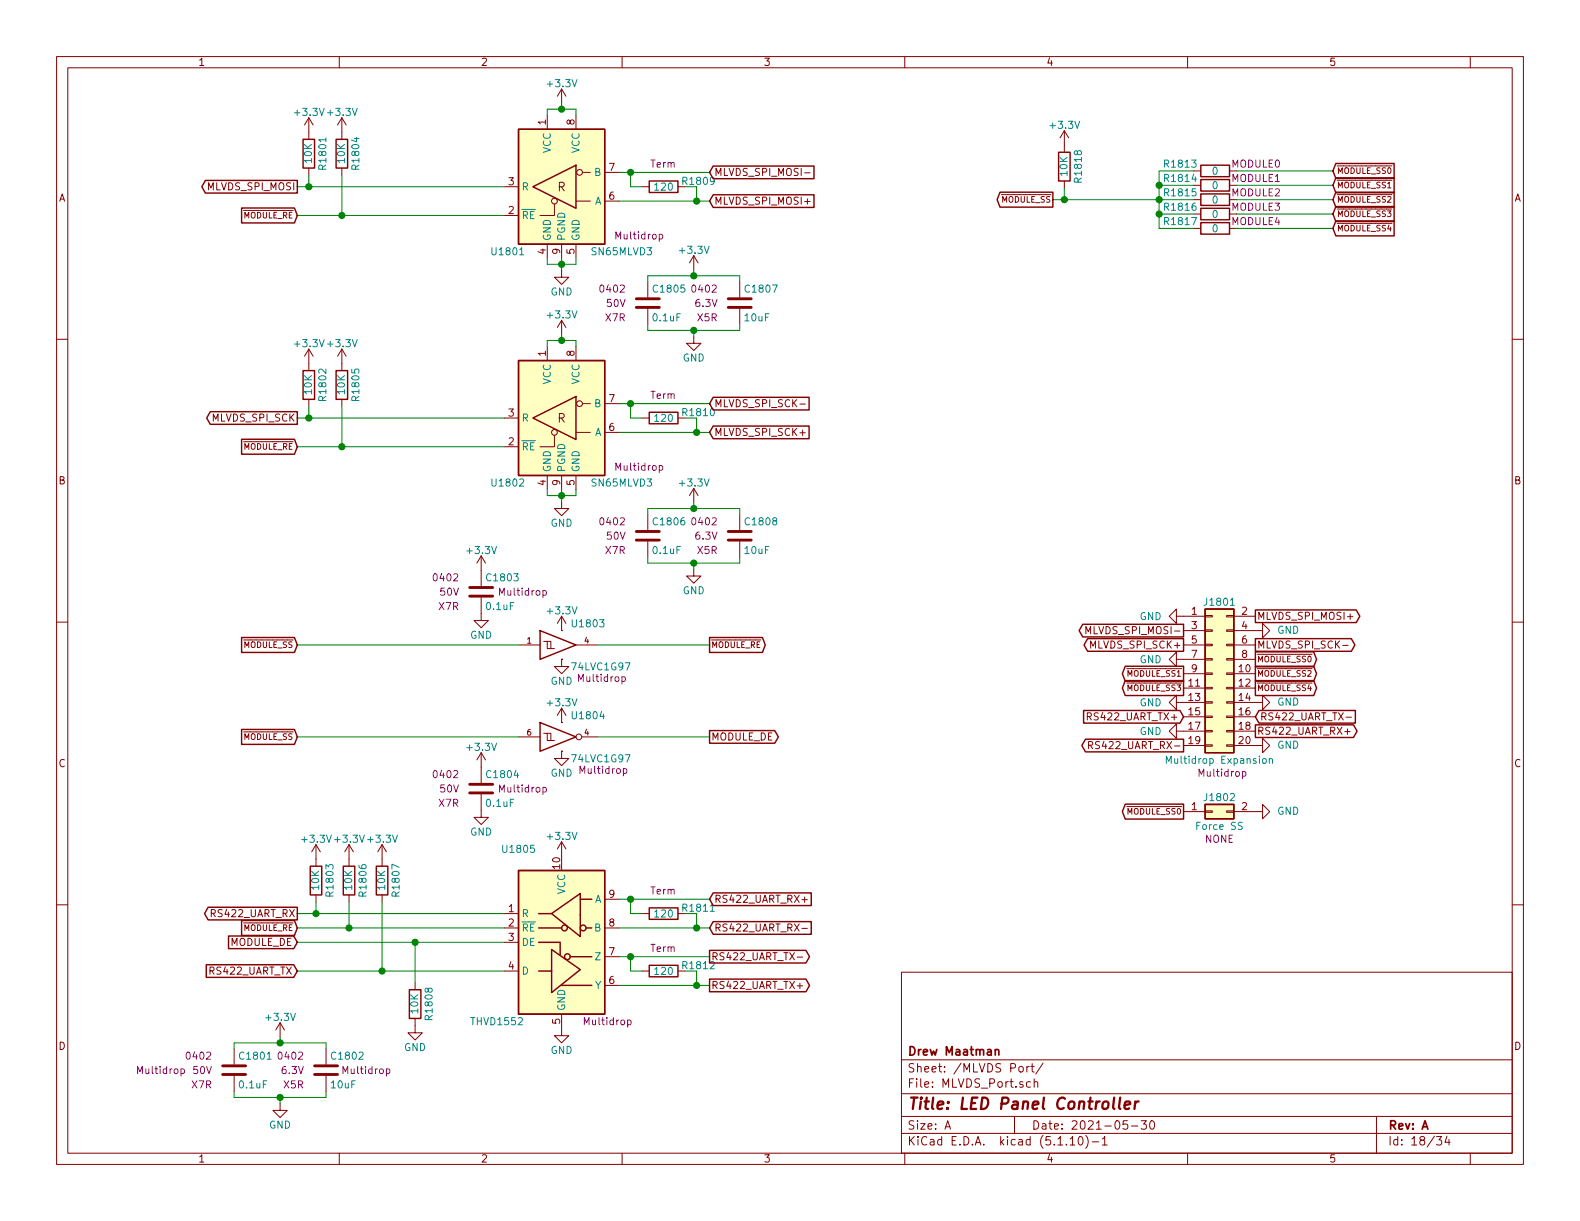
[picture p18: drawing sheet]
EESchema Schematic File Version 4
EELAYER 30 0
EELAYER END
$Descr A 11000 8500
encoding utf-8
Sheet 18 34
Title "LED Panel Controller"
Date "2021-05-30"
Rev "A"
Comp "Drew Maatman"
Comment1 ""
Comment2 ""
Comment3 ""
Comment4 ""
$EndDescr
$Comp
L Connector_Generic:Conn_02x10_Odd_Even J1801
U 1 1
P 8440 4690
F 0 "J1801" H 8490 5190 50  0000 C CNN
F 1 "Multidrop Expansion" H 8490 4090 50  0000 C CNN
F 2 "Connector_IDC:IDC-Header_2x10_P2.54mm_Vertical" H 8440 4690 50  0001 C CNN
F 3 "~" H 8440 4690 50  0001 C CNN
F 4 "Multidrop" H 8510 4000 50  0000 C CNN "Configuration"
F 5 "732-2096-ND" H 8440 4690 50  0001 C CNN "Digi-Key PN"
	1    8440 4690
	1    0    0    -1  
$EndComp
$Comp
L power:GND #PWR01829
U 1 1
P 8240 4290
F 0 "#PWR01829" H 8240 4040 50  0001 C CNN
F 1 "GND" V 8240 4140 50  0000 R CNN
F 2 "" H 8240 4290 50  0001 C CNN
F 3 "" H 8240 4290 50  0001 C CNN
	1    8240 4290
	0    1    1    0   
$EndComp
Text GLabel 8240 4390 0    50   Output ~ 0
MLVDS_SPI_MOSI-
Text GLabel 8740 4290 2    50   Output ~ 0
MLVDS_SPI_MOSI+
$Comp
L power:GND #PWR01833
U 1 1
P 8740 4390
F 0 "#PWR01833" H 8740 4140 50  0001 C CNN
F 1 "GND" V 8740 4240 50  0000 R CNN
F 2 "" H 8740 4390 50  0001 C CNN
F 3 "" H 8740 4390 50  0001 C CNN
	1    8740 4390
	0    -1   -1   0   
$EndComp
Text GLabel 8240 4490 0    50   Output ~ 0
MLVDS_SPI_SCK+
Text GLabel 8740 4490 2    50   Output ~ 0
MLVDS_SPI_SCK-
$Comp
L power:GND #PWR01830
U 1 1
P 8240 4590
F 0 "#PWR01830" H 8240 4340 50  0001 C CNN
F 1 "GND" V 8240 4440 50  0000 R CNN
F 2 "" H 8240 4590 50  0001 C CNN
F 3 "" H 8240 4590 50  0001 C CNN
	1    8240 4590
	0    1    1    0   
$EndComp
Text GLabel 8240 4990 0    50   Input ~ 0
RS422_UART_TX+
$Comp
L power:GND #PWR01834
U 1 1
P 8740 4890
F 0 "#PWR01834" H 8740 4640 50  0001 C CNN
F 1 "GND" V 8740 4740 50  0000 R CNN
F 2 "" H 8740 4890 50  0001 C CNN
F 3 "" H 8740 4890 50  0001 C CNN
	1    8740 4890
	0    -1   -1   0   
$EndComp
$Comp
L Custom_Library:THVD1552 U1805
U 1 1
P 3910 6560
F 0 "U1805" H 3610 7210 50  0000 C CNN
F 1 "THVD1552" H 3460 6010 50  0000 C CNN
F 2 "Package_SO:VSSOP-10_3x3mm_P0.5mm" H 3910 5660 50  0001 C CNN
F 3 "https://www.ti.com/lit/ds/symlink/thvd1550.pdf?ts=1601515909374&ref_url=https%253A%252F%252Fwww.google.com%252F" H 3410 6660 50  0001 C CNN
F 4 "296-51654-1-ND" H 3910 6560 50  0001 C CNN "Digi-Key PN"
F 5 "Multidrop" H 4230 6010 50  0000 C CNN "Configuration"
	1    3910 6560
	1    0    0    -1  
$EndComp
Text GLabel 4940 6460 2    50   Input ~ 0
RS422_UART_RX-
Text GLabel 4940 6260 2    50   Input ~ 0
RS422_UART_RX+
Text GLabel 4940 6660 2    50   Output ~ 0
RS422_UART_TX-
Text GLabel 4940 6860 2    50   Output ~ 0
RS422_UART_TX+
$Comp
L power:GND #PWR01824
U 1 1
P 3910 7160
F 0 "#PWR01824" H 3910 6910 50  0001 C CNN
F 1 "GND" H 3910 7010 50  0000 C CNN
F 2 "" H 3910 7160 50  0001 C CNN
F 3 "" H 3910 7160 50  0001 C CNN
	1    3910 7160
	1    0    0    -1  
$EndComp
$Comp
L power:+3.3V #PWR01823
U 1 1
P 3910 5960
F 0 "#PWR01823" H 3910 5810 50  0001 C CNN
F 1 "+3.3V" H 3910 6100 50  0000 C CNN
F 2 "" H 3910 5960 50  0001 C CNN
F 3 "" H 3910 5960 50  0001 C CNN
	1    3910 5960
	1    0    0    -1  
$EndComp
$Comp
L Custom_Library:C_Custom C1801
U 1 1
P 1630 7450
F 0 "C1801" H 1655 7550 50  0000 L CNN
F 1 "0.1uF" H 1655 7350 50  0000 L CNN
F 2 "Capacitors_SMD:C_0402" H 1668 7300 50  0001 C CNN
F 3 "" H 1655 7550 50  0001 C CNN
F 4 "0402" H 1480 7550 50  0000 R CNN "display_footprint"
F 5 "50V" H 1480 7450 50  0000 R CNN "Voltage"
F 6 "X7R" H 1480 7350 50  0000 R CNN "Dielectric"
F 7 "490-10698-1-ND" H -2280 570 50  0001 C CNN "Digi-Key PN"
F 8 "Multidrop" H 1120 7450 50  0000 C CNN "Configuration"
	1    1630 7450
	1    0    0    -1  
$EndComp
Wire Wire Line
	1630 7260 1630 7300
Wire Wire Line
	1630 7640 1630 7600
$Comp
L Custom_Library:C_Custom C?
U 1 1
P 2270 7450
AR Path="/5CB7718D/60BB7B47" Ref="C?"  Part="1" 
AR Path="/5E0DC082/60BB7B47" Ref="C?"  Part="1" 
AR Path="/5E0F9110/60BB7B47" Ref="C?"  Part="1" 
AR Path="/5A557C58/60BB7B47" Ref="C?"  Part="1" 
AR Path="/5CB25152/60BB7B47" Ref="C?"  Part="1" 
AR Path="/5E697934/60BB7B47" Ref="C?"  Part="1" 
AR Path="/5EAE2F02/60BB7B47" Ref="C?"  Part="1" 
AR Path="/5F5829B3/60BB7B47" Ref="C?"  Part="1" 
AR Path="/5F582E44/60BB7B47" Ref="C1802"  Part="1" 
F 0 "C1802" H 2295 7550 50  0000 L CNN
F 1 "10uF" H 2295 7350 50  0000 L CNN
F 2 "Capacitors_SMD:C_0402" H 2308 7300 50  0001 C CNN
F 3 "" H 2295 7550 50  0001 C CNN
F 4 "0402" H 2120 7550 50  0000 R CNN "display_footprint"
F 5 "6.3V" H 2120 7450 50  0000 R CNN "Voltage"
F 6 "X5R" H 2120 7350 50  0000 R CNN "Dielectric"
F 7 "1276-1451-1-ND" H 2270 7450 50  0001 C CNN "Digi-Key PN"
F 8 "Multidrop" H 2550 7450 50  0000 C CNN "Configuration"
	1    2270 7450
	1    0    0    -1  
$EndComp
$Comp
L power:+3.3V #PWR01801
U 1 1
P 1950 7220
F 0 "#PWR01801" H 1950 7070 50  0001 C CNN
F 1 "+3.3V" H 1950 7360 50  0000 C CNN
F 2 "" H 1950 7220 50  0001 C CNN
F 3 "" H 1950 7220 50  0001 C CNN
	1    1950 7220
	1    0    0    -1  
$EndComp
Wire Wire Line
	1950 7640 1950 7680
Wire Wire Line
	2270 7640 2270 7600
Wire Wire Line
	1950 7640 2270 7640
Wire Wire Line
	1630 7640 1950 7640
Connection ~ 1950 7640
Wire Wire Line
	1950 7220 1950 7260
Wire Wire Line
	2270 7260 2270 7300
Wire Wire Line
	1950 7260 2270 7260
Wire Wire Line
	1630 7260 1950 7260
Connection ~ 1950 7260
$Comp
L power:GND #PWR01802
U 1 1
P 1950 7680
F 0 "#PWR01802" H 1950 7430 50  0001 C CNN
F 1 "GND" H 1950 7530 50  0000 C CNN
F 2 "" H 1950 7680 50  0000 C CNN
F 3 "" H 1950 7680 50  0000 C CNN
	1    1950 7680
	1    0    0    -1  
$EndComp
Text GLabel 2070 6360 0    50   Output ~ 0
RS422_UART_RX
Text GLabel 2070 6760 0    50   Input ~ 0
RS422_UART_TX
Text GLabel 8740 4590 2    40   Output ~ 0
~MODULE_SS0
Text GLabel 8740 4690 2    40   Output ~ 0
~MODULE_SS2
Text GLabel 8740 4790 2    40   Output ~ 0
~MODULE_SS4
Text GLabel 8240 4690 0    40   Output ~ 0
~MODULE_SS1
Text GLabel 8240 4790 0    40   Output ~ 0
~MODULE_SS3
$Comp
L power:GND #PWR01831
U 1 1
P 8240 4890
F 0 "#PWR01831" H 8240 4640 50  0001 C CNN
F 1 "GND" V 8240 4740 50  0000 R CNN
F 2 "" H 8240 4890 50  0001 C CNN
F 3 "" H 8240 4890 50  0001 C CNN
	1    8240 4890
	0    1    1    0   
$EndComp
Text GLabel 7330 1390 0    40   Output ~ 0
~MODULE_SS
$Comp
L Custom_Library:R_Custom R?
U 1 1
P 8460 1190
AR Path="/5EAE2EF2/60B46345" Ref="R?"  Part="1" 
AR Path="/5EAE30C7/60B46345" Ref="R?"  Part="1" 
AR Path="/5EAE2D8A/60B46345" Ref="R?"  Part="1" 
AR Path="/5EAE2D66/60B46345" Ref="R?"  Part="1" 
AR Path="/5F581B41/60B46345" Ref="R?"  Part="1" 
AR Path="/5F582E44/60B46345" Ref="R1813"  Part="1" 
F 0 "R1813" V 8410 1310 50  0000 L CNN
F 1 "0" V 8460 1190 50  0000 C CNN
F 2 "Resistors_SMD:R_0402" H 8460 1190 50  0001 C CNN
F 3 "" H 8460 1190 50  0001 C CNN
F 4 "0402" V 8560 1190 50  0001 C CNN "display_footprint"
F 5 "1%" V 8660 1190 50  0001 C CNN "Tolerance"
F 6 "1/16W" V 8760 1190 50  0001 C CNN "Wattage"
F 7 "MODULE0" V 8410 1080 50  0000 R CNN "Configuration"
F 8 "RMCF0402ZT0R00CT-N" H 8460 1190 50  0001 C CNN "Digi-Key PN"
	1    8460 1190
	0    -1   1    0   
$EndComp
Text GLabel 9280 1190 2    40   Input ~ 0
~MODULE_SS0
Text GLabel 9280 1290 2    40   Input ~ 0
~MODULE_SS1
Text GLabel 9280 1390 2    40   Input ~ 0
~MODULE_SS2
Text GLabel 9280 1490 2    40   Input ~ 0
~MODULE_SS3
Text GLabel 9280 1590 2    40   Input ~ 0
~MODULE_SS4
Wire Wire Line
	8610 1190 9280 1190
Wire Wire Line
	8610 1290 9280 1290
Wire Wire Line
	8610 1390 9280 1390
Wire Wire Line
	8610 1490 9280 1490
Wire Wire Line
	8610 1590 9280 1590
Wire Wire Line
	8310 1190 8070 1190
Wire Wire Line
	8070 1190 8070 1290
Wire Wire Line
	8070 1590 8310 1590
Wire Wire Line
	8310 1290 8070 1290
Connection ~ 8070 1290
Wire Wire Line
	8070 1290 8070 1390
Wire Wire Line
	8070 1390 8310 1390
Connection ~ 8070 1390
Wire Wire Line
	8070 1390 8070 1490
Wire Wire Line
	8310 1490 8070 1490
Connection ~ 8070 1490
Wire Wire Line
	8070 1490 8070 1590
Wire Wire Line
	8070 1390 7410 1390
$Comp
L Custom_Library:R_Custom R?
U 1 1
P 2200 6130
AR Path="/5BAAE2B6/60B6F9DC" Ref="R?"  Part="1" 
AR Path="/5BB6CF6D/60B6F9DC" Ref="R?"  Part="1" 
AR Path="/5BBE424C/60B6F9DC" Ref="R?"  Part="1" 
AR Path="/5CB8A16A/60B6F9DC" Ref="R?"  Part="1" 
AR Path="/5F583BF6/60B6F9DC" Ref="R?"  Part="1" 
AR Path="/5F582E44/60B6F9DC" Ref="R1803"  Part="1" 
F 0 "R1803" V 2100 6130 50  0000 C CNN
F 1 "10K" V 2200 6130 50  0000 C CNN
F 2 "Resistors_SMD:R_0402" H 2200 6130 50  0001 C CNN
F 3 "" H 2200 6130 50  0001 C CNN
F 4 "0402" H 2270 6220 50  0001 L CNN "display_footprint"
F 5 "1%" H 2270 6130 50  0001 L CNN "Tolerance"
F 6 "1/16W" H 2270 6050 50  0001 L CNN "Wattage"
F 7 "RMCF0402FT10K0CT-ND" H 2500 6530 60  0001 C CNN "Digi-Key PN"
	1    2200 6130
	-1   0    0    -1  
$EndComp
$Comp
L Custom_Library:R_Custom R?
U 1 1
P 2430 6130
AR Path="/5BAAE2B6/60B6F9E6" Ref="R?"  Part="1" 
AR Path="/5BB6CF6D/60B6F9E6" Ref="R?"  Part="1" 
AR Path="/5BBE424C/60B6F9E6" Ref="R?"  Part="1" 
AR Path="/5CB8A16A/60B6F9E6" Ref="R?"  Part="1" 
AR Path="/5F583BF6/60B6F9E6" Ref="R?"  Part="1" 
AR Path="/5F582E44/60B6F9E6" Ref="R1806"  Part="1" 
F 0 "R1806" V 2330 6130 50  0000 C CNN
F 1 "10K" V 2430 6130 50  0000 C CNN
F 2 "Resistors_SMD:R_0402" H 2430 6130 50  0001 C CNN
F 3 "" H 2430 6130 50  0001 C CNN
F 4 "0402" H 2500 6220 50  0001 L CNN "display_footprint"
F 5 "1%" H 2500 6130 50  0001 L CNN "Tolerance"
F 6 "1/16W" H 2500 6050 50  0001 L CNN "Wattage"
F 7 "RMCF0402FT10K0CT-ND" H 2730 6530 60  0001 C CNN "Digi-Key PN"
	1    2430 6130
	-1   0    0    -1  
$EndComp
$Comp
L Custom_Library:R_Custom R?
U 1 1
P 8460 1290
AR Path="/5EAE2EF2/60B793D5" Ref="R?"  Part="1" 
AR Path="/5EAE30C7/60B793D5" Ref="R?"  Part="1" 
AR Path="/5EAE2D8A/60B793D5" Ref="R?"  Part="1" 
AR Path="/5EAE2D66/60B793D5" Ref="R?"  Part="1" 
AR Path="/5F581B41/60B793D5" Ref="R?"  Part="1" 
AR Path="/5F582E44/60B793D5" Ref="R1814"  Part="1" 
F 0 "R1814" V 8410 1410 50  0000 L CNN
F 1 "0" V 8460 1290 50  0000 C CNN
F 2 "Resistors_SMD:R_0402" H 8460 1290 50  0001 C CNN
F 3 "" H 8460 1290 50  0001 C CNN
F 4 "0402" V 8560 1290 50  0001 C CNN "display_footprint"
F 5 "1%" V 8660 1290 50  0001 C CNN "Tolerance"
F 6 "1/16W" V 8760 1290 50  0001 C CNN "Wattage"
F 7 "MODULE1" V 8410 1180 50  0000 R CNN "Configuration"
F 8 "RMCF0402ZT0R00CT-N" H 8460 1290 50  0001 C CNN "Digi-Key PN"
	1    8460 1290
	0    -1   1    0   
$EndComp
$Comp
L Custom_Library:R_Custom R?
U 1 1
P 8460 1390
AR Path="/5EAE2EF2/60B795C0" Ref="R?"  Part="1" 
AR Path="/5EAE30C7/60B795C0" Ref="R?"  Part="1" 
AR Path="/5EAE2D8A/60B795C0" Ref="R?"  Part="1" 
AR Path="/5EAE2D66/60B795C0" Ref="R?"  Part="1" 
AR Path="/5F581B41/60B795C0" Ref="R?"  Part="1" 
AR Path="/5F582E44/60B795C0" Ref="R1815"  Part="1" 
F 0 "R1815" V 8410 1510 50  0000 L CNN
F 1 "0" V 8460 1390 50  0000 C CNN
F 2 "Resistors_SMD:R_0402" H 8460 1390 50  0001 C CNN
F 3 "" H 8460 1390 50  0001 C CNN
F 4 "0402" V 8560 1390 50  0001 C CNN "display_footprint"
F 5 "1%" V 8660 1390 50  0001 C CNN "Tolerance"
F 6 "1/16W" V 8760 1390 50  0001 C CNN "Wattage"
F 7 "MODULE2" V 8410 1280 50  0000 R CNN "Configuration"
F 8 "RMCF0402ZT0R00CT-N" H 8460 1390 50  0001 C CNN "Digi-Key PN"
	1    8460 1390
	0    -1   1    0   
$EndComp
$Comp
L Custom_Library:R_Custom R?
U 1 1
P 8460 1490
AR Path="/5EAE2EF2/60B79791" Ref="R?"  Part="1" 
AR Path="/5EAE30C7/60B79791" Ref="R?"  Part="1" 
AR Path="/5EAE2D8A/60B79791" Ref="R?"  Part="1" 
AR Path="/5EAE2D66/60B79791" Ref="R?"  Part="1" 
AR Path="/5F581B41/60B79791" Ref="R?"  Part="1" 
AR Path="/5F582E44/60B79791" Ref="R1816"  Part="1" 
F 0 "R1816" V 8410 1610 50  0000 L CNN
F 1 "0" V 8460 1490 50  0000 C CNN
F 2 "Resistors_SMD:R_0402" H 8460 1490 50  0001 C CNN
F 3 "" H 8460 1490 50  0001 C CNN
F 4 "0402" V 8560 1490 50  0001 C CNN "display_footprint"
F 5 "1%" V 8660 1490 50  0001 C CNN "Tolerance"
F 6 "1/16W" V 8760 1490 50  0001 C CNN "Wattage"
F 7 "MODULE3" V 8410 1380 50  0000 R CNN "Configuration"
F 8 "RMCF0402ZT0R00CT-N" H 8460 1490 50  0001 C CNN "Digi-Key PN"
	1    8460 1490
	0    -1   1    0   
$EndComp
$Comp
L Custom_Library:R_Custom R?
U 1 1
P 8460 1590
AR Path="/5EAE2EF2/60B79972" Ref="R?"  Part="1" 
AR Path="/5EAE30C7/60B79972" Ref="R?"  Part="1" 
AR Path="/5EAE2D8A/60B79972" Ref="R?"  Part="1" 
AR Path="/5EAE2D66/60B79972" Ref="R?"  Part="1" 
AR Path="/5F581B41/60B79972" Ref="R?"  Part="1" 
AR Path="/5F582E44/60B79972" Ref="R1817"  Part="1" 
F 0 "R1817" V 8410 1710 50  0000 L CNN
F 1 "0" V 8460 1590 50  0000 C CNN
F 2 "Resistors_SMD:R_0402" H 8460 1590 50  0001 C CNN
F 3 "" H 8460 1590 50  0001 C CNN
F 4 "0402" V 8560 1590 50  0001 C CNN "display_footprint"
F 5 "1%" V 8660 1590 50  0001 C CNN "Tolerance"
F 6 "1/16W" V 8760 1590 50  0001 C CNN "Wattage"
F 7 "MODULE4" V 8410 1480 50  0000 R CNN "Configuration"
F 8 "RMCF0402ZT0R00CT-N" H 8460 1590 50  0001 C CNN "Digi-Key PN"
	1    8460 1590
	0    -1   1    0   
$EndComp
Wire Wire Line
	3510 6360 2200 6360
Wire Wire Line
	2070 6460 2430 6460
Wire Wire Line
	3510 6760 2660 6760
Wire Wire Line
	2200 6280 2200 6360
Connection ~ 2200 6360
Wire Wire Line
	2200 6360 2070 6360
Wire Wire Line
	2430 6280 2430 6460
Connection ~ 2430 6460
Wire Wire Line
	2430 6460 3510 6460
Wire Wire Line
	2660 6280 2660 6760
Connection ~ 2660 6760
Wire Wire Line
	2660 6760 2070 6760
$Comp
L power:+3.3V #PWR01805
U 1 1
P 2200 5980
F 0 "#PWR01805" H 2200 5830 50  0001 C CNN
F 1 "+3.3V" H 2200 6120 50  0000 C CNN
F 2 "" H 2200 5980 50  0001 C CNN
F 3 "" H 2200 5980 50  0001 C CNN
	1    2200 5980
	1    0    0    -1  
$EndComp
$Comp
L power:+3.3V #PWR01808
U 1 1
P 2430 5980
F 0 "#PWR01808" H 2430 5830 50  0001 C CNN
F 1 "+3.3V" H 2430 6120 50  0000 C CNN
F 2 "" H 2430 5980 50  0001 C CNN
F 3 "" H 2430 5980 50  0001 C CNN
	1    2430 5980
	1    0    0    -1  
$EndComp
$Comp
L power:+3.3V #PWR01809
U 1 1
P 2660 5980
F 0 "#PWR01809" H 2660 5830 50  0001 C CNN
F 1 "+3.3V" H 2660 6120 50  0000 C CNN
F 2 "" H 2660 5980 50  0001 C CNN
F 3 "" H 2660 5980 50  0001 C CNN
	1    2660 5980
	1    0    0    -1  
$EndComp
$Comp
L Custom_Library:R_Custom R?
U 1 1
P 2660 6130
AR Path="/5BAAE2B6/60B6FCFB" Ref="R?"  Part="1" 
AR Path="/5BB6CF6D/60B6FCFB" Ref="R?"  Part="1" 
AR Path="/5BBE424C/60B6FCFB" Ref="R?"  Part="1" 
AR Path="/5CB8A16A/60B6FCFB" Ref="R?"  Part="1" 
AR Path="/5F583BF6/60B6FCFB" Ref="R?"  Part="1" 
AR Path="/5F582E44/60B6FCFB" Ref="R1807"  Part="1" 
F 0 "R1807" V 2560 6130 50  0000 C CNN
F 1 "10K" V 2660 6130 50  0000 C CNN
F 2 "Resistors_SMD:R_0402" H 2660 6130 50  0001 C CNN
F 3 "" H 2660 6130 50  0001 C CNN
F 4 "0402" H 2730 6220 50  0001 L CNN "display_footprint"
F 5 "1%" H 2730 6130 50  0001 L CNN "Tolerance"
F 6 "1/16W" H 2730 6050 50  0001 L CNN "Wattage"
F 7 "RMCF0402FT10K0CT-ND" H 2960 6530 60  0001 C CNN "Digi-Key PN"
	1    2660 6130
	-1   0    0    -1  
$EndComp
$Comp
L Custom_Library:74LVC1G97_Power_NOT U1804
U 1 1
P 3910 5130
F 0 "U1804" H 3970 5280 50  0000 L CNN
F 1 "74LVC1G97" H 3970 4980 50  0000 L CNN
F 2 "Package_TO_SOT_SMD:SOT-363_SC-70-6" H 3960 5130 50  0001 C CNN
F 3 "http://www.ti.com/lit/ds/symlink/sn74lvc1g97.pdf" H 3960 5130 50  0001 C CNN
F 4 "Multidrop" H 4200 4900 50  0000 C CNN "Configuration"
F 5 "1727-1772-1-ND" H 3910 5130 50  0001 C CNN "Digi-Key PN"
	1    3910 5130
	1    0    0    -1  
$EndComp
$Comp
L power:GND #PWR01822
U 1 1
P 3910 5230
F 0 "#PWR01822" H 3910 4980 50  0001 C CNN
F 1 "GND" H 3910 5080 50  0000 C CNN
F 2 "" H 3910 5230 50  0001 C CNN
F 3 "" H 3910 5230 50  0001 C CNN
	1    3910 5230
	1    0    0    -1  
$EndComp
$Comp
L power:+3.3V #PWR01821
U 1 1
P 3910 5030
F 0 "#PWR01821" H 3910 4880 50  0001 C CNN
F 1 "+3.3V" H 3910 5170 50  0000 C CNN
F 2 "" H 3910 5030 50  0001 C CNN
F 3 "" H 3910 5030 50  0001 C CNN
	1    3910 5030
	1    0    0    -1  
$EndComp
Wire Wire Line
	3610 5130 2070 5130
Wire Wire Line
	2070 6560 2890 6560
$Comp
L Custom_Library:R_Custom R?
U 1 1
P 2890 6990
AR Path="/5BAAE2B6/60BA0CCC" Ref="R?"  Part="1" 
AR Path="/5BB6CF6D/60BA0CCC" Ref="R?"  Part="1" 
AR Path="/5BBE424C/60BA0CCC" Ref="R?"  Part="1" 
AR Path="/5CB8A16A/60BA0CCC" Ref="R?"  Part="1" 
AR Path="/5F583BF6/60BA0CCC" Ref="R?"  Part="1" 
AR Path="/5F582E44/60BA0CCC" Ref="R1808"  Part="1" 
F 0 "R1808" V 2790 6990 50  0000 C CNN
F 1 "10K" V 2890 6990 50  0000 C CNN
F 2 "Resistors_SMD:R_0402" H 2890 6990 50  0001 C CNN
F 3 "" H 2890 6990 50  0001 C CNN
F 4 "0402" H 2960 7080 50  0001 L CNN "display_footprint"
F 5 "1%" H 2960 6990 50  0001 L CNN "Tolerance"
F 6 "1/16W" H 2960 6910 50  0001 L CNN "Wattage"
F 7 "RMCF0402FT10K0CT-ND" H 3190 7390 60  0001 C CNN "Digi-Key PN"
	1    2890 6990
	-1   0    0    -1  
$EndComp
$Comp
L power:GND #PWR01810
U 1 1
P 2890 7140
F 0 "#PWR01810" H 2890 6890 50  0001 C CNN
F 1 "GND" H 2890 6990 50  0000 C CNN
F 2 "" H 2890 7140 50  0001 C CNN
F 3 "" H 2890 7140 50  0001 C CNN
	1    2890 7140
	1    0    0    -1  
$EndComp
Wire Wire Line
	2890 6840 2890 6560
Connection ~ 2890 6560
Wire Wire Line
	2890 6560 3510 6560
$Comp
L Custom_Library:SN65MLVD3 U1801
U 1 1
P 3910 1300
F 0 "U1801" H 3660 850 50  0000 R CNN
F 1 "SN65MLVD3" H 4110 850 50  0000 L CNN
F 2 "Housings_DFN_QFN:DFN-8-1EP_3x3mm_Pitch0.65mm" H 3910 1300 50  0001 C CNN
F 3 "https://www.ti.com/lit/ds/symlink/sn65mlvd3.pdf?ts=1622304601682&ref_url=https%253A%252F%252Fwww.ti.com%252Fproduct%252FSN65MLVD3" H 3860 1100 50  0001 C CNN
F 4 "296-21314-1-ND" H 3910 1300 50  0001 C CNN "Digi-Key PN"
F 5 "Multidrop" H 4450 960 50  0000 C CNN "Configuration"
	1    3910 1300
	1    0    0    -1  
$EndComp
$Comp
L power:GND #PWR01816
U 1 1
P 3910 1880
F 0 "#PWR01816" H 3910 1630 50  0001 C CNN
F 1 "GND" H 3910 1730 50  0000 C CNN
F 2 "" H 3910 1880 50  0001 C CNN
F 3 "" H 3910 1880 50  0001 C CNN
	1    3910 1880
	1    0    0    -1  
$EndComp
Wire Wire Line
	3910 1880 3910 1840
Wire Wire Line
	4010 1800 4010 1840
Wire Wire Line
	4010 1840 3910 1840
Connection ~ 3910 1840
Wire Wire Line
	3910 1840 3910 1800
Wire Wire Line
	3910 1840 3810 1840
Wire Wire Line
	3810 1840 3810 1800
$Comp
L power:+3.3V #PWR01815
U 1 1
P 3910 720
F 0 "#PWR01815" H 3910 570 50  0001 C CNN
F 1 "+3.3V" H 3910 860 50  0000 C CNN
F 2 "" H 3910 720 50  0001 C CNN
F 3 "" H 3910 720 50  0001 C CNN
	1    3910 720 
	1    0    0    -1  
$EndComp
Wire Wire Line
	4010 800  4010 760 
Wire Wire Line
	4010 760  3910 760 
Wire Wire Line
	3810 760  3810 800 
Wire Wire Line
	3910 720  3910 760 
Connection ~ 3910 760 
Wire Wire Line
	3910 760  3810 760 
Text GLabel 4940 1200 2    50   Input ~ 0
MLVDS_SPI_MOSI-
Text GLabel 4940 1400 2    50   Input ~ 0
MLVDS_SPI_MOSI+
Text GLabel 2070 1300 0    50   Output ~ 0
MLVDS_SPI_MOSI
$Comp
L power:GND #PWR01818
U 1 1
P 3910 3490
F 0 "#PWR01818" H 3910 3240 50  0001 C CNN
F 1 "GND" H 3910 3340 50  0000 C CNN
F 2 "" H 3910 3490 50  0001 C CNN
F 3 "" H 3910 3490 50  0001 C CNN
	1    3910 3490
	1    0    0    -1  
$EndComp
Wire Wire Line
	3910 3490 3910 3450
Wire Wire Line
	4010 3410 4010 3450
Wire Wire Line
	4010 3450 3910 3450
Connection ~ 3910 3450
Wire Wire Line
	3910 3450 3910 3410
Wire Wire Line
	3910 3450 3810 3450
Wire Wire Line
	3810 3450 3810 3410
$Comp
L power:+3.3V #PWR01817
U 1 1
P 3910 2330
F 0 "#PWR01817" H 3910 2180 50  0001 C CNN
F 1 "+3.3V" H 3910 2470 50  0000 C CNN
F 2 "" H 3910 2330 50  0001 C CNN
F 3 "" H 3910 2330 50  0001 C CNN
	1    3910 2330
	1    0    0    -1  
$EndComp
Wire Wire Line
	4010 2410 4010 2370
Wire Wire Line
	4010 2370 3910 2370
Wire Wire Line
	3810 2370 3810 2410
Wire Wire Line
	3910 2330 3910 2370
Connection ~ 3910 2370
Wire Wire Line
	3910 2370 3810 2370
Text GLabel 4940 2810 2    50   Input ~ 0
MLVDS_SPI_SCK-
Text GLabel 4940 3010 2    50   Input ~ 0
MLVDS_SPI_SCK+
Text GLabel 2070 2910 0    50   Output ~ 0
MLVDS_SPI_SCK
Wire Wire Line
	4160 5130 4940 5130
Wire Wire Line
	4940 6660 4390 6660
$Comp
L Custom_Library:R_Custom R?
U 1 1
P 4620 6760
AR Path="/5F5829A6/60B473E0" Ref="R?"  Part="1" 
AR Path="/5F582E44/60B473E0" Ref="R1812"  Part="1" 
F 0 "R1812" V 4580 6880 50  0000 L CNN
F 1 "120" V 4620 6760 50  0000 C CNN
F 2 "Resistors_SMD:R_0402" H 4620 6760 50  0001 C CNN
F 3 "" H 4620 6760 50  0001 C CNN
F 4 "0402" V 4720 6760 50  0001 C CNN "display_footprint"
F 5 "1%" V 4820 6760 50  0001 C CNN "Tolerance"
F 6 "1/16W" V 4920 6760 50  0001 C CNN "Wattage"
F 7 "Term" V 4460 6850 50  0000 R CNN "Configuration"
F 8 "RMCF0402FT120RCT-ND" H 4620 6760 50  0001 C CNN "Digi-Key PN"
	1    4620 6760
	0    1    1    0   
$EndComp
Wire Wire Line
	4470 6760 4390 6760
Wire Wire Line
	4390 6760 4390 6660
Connection ~ 4390 6660
Wire Wire Line
	4390 6660 4310 6660
Wire Wire Line
	4310 6860 4850 6860
Wire Wire Line
	4770 6760 4850 6760
Wire Wire Line
	4850 6760 4850 6860
Connection ~ 4850 6860
Wire Wire Line
	4850 6860 4940 6860
Wire Wire Line
	4940 6260 4390 6260
$Comp
L Custom_Library:R_Custom R?
U 1 1
P 4620 6360
AR Path="/5F5829A6/60B58F22" Ref="R?"  Part="1" 
AR Path="/5F582E44/60B58F22" Ref="R1811"  Part="1" 
F 0 "R1811" V 4580 6480 50  0000 L CNN
F 1 "120" V 4620 6360 50  0000 C CNN
F 2 "Resistors_SMD:R_0402" H 4620 6360 50  0001 C CNN
F 3 "" H 4620 6360 50  0001 C CNN
F 4 "0402" V 4720 6360 50  0001 C CNN "display_footprint"
F 5 "1%" V 4820 6360 50  0001 C CNN "Tolerance"
F 6 "1/16W" V 4920 6360 50  0001 C CNN "Wattage"
F 7 "Term" V 4460 6450 50  0000 R CNN "Configuration"
F 8 "RMCF0402FT120RCT-ND" H 4620 6360 50  0001 C CNN "Digi-Key PN"
	1    4620 6360
	0    1    1    0   
$EndComp
Wire Wire Line
	4470 6360 4390 6360
Wire Wire Line
	4390 6360 4390 6260
Connection ~ 4390 6260
Wire Wire Line
	4390 6260 4310 6260
Wire Wire Line
	4310 6460 4850 6460
Wire Wire Line
	4770 6360 4850 6360
Wire Wire Line
	4850 6360 4850 6460
Connection ~ 4850 6460
Wire Wire Line
	4850 6460 4940 6460
Wire Wire Line
	4940 1200 4390 1200
$Comp
L Custom_Library:R_Custom R?
U 1 1
P 4620 1300
AR Path="/5F5829A6/60B5D479" Ref="R?"  Part="1" 
AR Path="/5F582E44/60B5D479" Ref="R1809"  Part="1" 
F 0 "R1809" V 4580 1420 50  0000 L CNN
F 1 "120" V 4620 1300 50  0000 C CNN
F 2 "Resistors_SMD:R_0402" H 4620 1300 50  0001 C CNN
F 3 "" H 4620 1300 50  0001 C CNN
F 4 "0402" V 4720 1300 50  0001 C CNN "display_footprint"
F 5 "1%" V 4820 1300 50  0001 C CNN "Tolerance"
F 6 "1/16W" V 4920 1300 50  0001 C CNN "Wattage"
F 7 "Term" V 4460 1390 50  0000 R CNN "Configuration"
F 8 "RMCF0402FT120RCT-ND" H 4620 1300 50  0001 C CNN "Digi-Key PN"
	1    4620 1300
	0    1    1    0   
$EndComp
Wire Wire Line
	4470 1300 4390 1300
Wire Wire Line
	4390 1300 4390 1200
Connection ~ 4390 1200
Wire Wire Line
	4390 1200 4310 1200
Wire Wire Line
	4310 1400 4850 1400
Wire Wire Line
	4770 1300 4850 1300
Wire Wire Line
	4850 1300 4850 1400
Connection ~ 4850 1400
Wire Wire Line
	4850 1400 4940 1400
Wire Wire Line
	4940 2810 4390 2810
$Comp
L Custom_Library:R_Custom R?
U 1 1
P 4620 2910
AR Path="/5F5829A6/60B60B67" Ref="R?"  Part="1" 
AR Path="/5F582E44/60B60B67" Ref="R1810"  Part="1" 
F 0 "R1810" V 4580 3030 50  0000 L CNN
F 1 "120" V 4620 2910 50  0000 C CNN
F 2 "Resistors_SMD:R_0402" H 4620 2910 50  0001 C CNN
F 3 "" H 4620 2910 50  0001 C CNN
F 4 "0402" V 4720 2910 50  0001 C CNN "display_footprint"
F 5 "1%" V 4820 2910 50  0001 C CNN "Tolerance"
F 6 "1/16W" V 4920 2910 50  0001 C CNN "Wattage"
F 7 "Term" V 4460 3000 50  0000 R CNN "Configuration"
F 8 "RMCF0402FT120RCT-ND" H 4620 2910 50  0001 C CNN "Digi-Key PN"
	1    4620 2910
	0    1    1    0   
$EndComp
Wire Wire Line
	4470 2910 4390 2910
Wire Wire Line
	4390 2910 4390 2810
Connection ~ 4390 2810
Wire Wire Line
	4390 2810 4310 2810
Wire Wire Line
	4310 3010 4850 3010
Wire Wire Line
	4770 2910 4850 2910
Wire Wire Line
	4850 2910 4850 3010
Connection ~ 4850 3010
Wire Wire Line
	4850 3010 4940 3010
$Comp
L Custom_Library:R_Custom R?
U 1 1
P 2150 1070
AR Path="/5BAAE2B6/60B680B3" Ref="R?"  Part="1" 
AR Path="/5BB6CF6D/60B680B3" Ref="R?"  Part="1" 
AR Path="/5BBE424C/60B680B3" Ref="R?"  Part="1" 
AR Path="/5CB8A16A/60B680B3" Ref="R?"  Part="1" 
AR Path="/5F583BF6/60B680B3" Ref="R?"  Part="1" 
AR Path="/5F582E44/60B680B3" Ref="R1801"  Part="1" 
F 0 "R1801" V 2050 1070 50  0000 C CNN
F 1 "10K" V 2150 1070 50  0000 C CNN
F 2 "Resistors_SMD:R_0402" H 2150 1070 50  0001 C CNN
F 3 "" H 2150 1070 50  0001 C CNN
F 4 "0402" H 2220 1160 50  0001 L CNN "display_footprint"
F 5 "1%" H 2220 1070 50  0001 L CNN "Tolerance"
F 6 "1/16W" H 2220 990 50  0001 L CNN "Wattage"
F 7 "RMCF0402FT10K0CT-ND" H 2450 1470 60  0001 C CNN "Digi-Key PN"
	1    2150 1070
	-1   0    0    -1  
$EndComp
$Comp
L power:+3.3V #PWR01803
U 1 1
P 2150 920
F 0 "#PWR01803" H 2150 770 50  0001 C CNN
F 1 "+3.3V" H 2150 1060 50  0000 C CNN
F 2 "" H 2150 920 50  0001 C CNN
F 3 "" H 2150 920 50  0001 C CNN
	1    2150 920 
	1    0    0    -1  
$EndComp
Wire Wire Line
	3510 1300 2150 1300
Wire Wire Line
	2150 1220 2150 1300
Connection ~ 2150 1300
Wire Wire Line
	2150 1300 2070 1300
$Comp
L Custom_Library:R_Custom R?
U 1 1
P 2150 2680
AR Path="/5BAAE2B6/60B73AE0" Ref="R?"  Part="1" 
AR Path="/5BB6CF6D/60B73AE0" Ref="R?"  Part="1" 
AR Path="/5BBE424C/60B73AE0" Ref="R?"  Part="1" 
AR Path="/5CB8A16A/60B73AE0" Ref="R?"  Part="1" 
AR Path="/5F583BF6/60B73AE0" Ref="R?"  Part="1" 
AR Path="/5F582E44/60B73AE0" Ref="R1802"  Part="1" 
F 0 "R1802" V 2050 2680 50  0000 C CNN
F 1 "10K" V 2150 2680 50  0000 C CNN
F 2 "Resistors_SMD:R_0402" H 2150 2680 50  0001 C CNN
F 3 "" H 2150 2680 50  0001 C CNN
F 4 "0402" H 2220 2770 50  0001 L CNN "display_footprint"
F 5 "1%" H 2220 2680 50  0001 L CNN "Tolerance"
F 6 "1/16W" H 2220 2600 50  0001 L CNN "Wattage"
F 7 "RMCF0402FT10K0CT-ND" H 2450 3080 60  0001 C CNN "Digi-Key PN"
	1    2150 2680
	-1   0    0    -1  
$EndComp
$Comp
L power:+3.3V #PWR01804
U 1 1
P 2150 2530
F 0 "#PWR01804" H 2150 2380 50  0001 C CNN
F 1 "+3.3V" H 2150 2670 50  0000 C CNN
F 2 "" H 2150 2530 50  0001 C CNN
F 3 "" H 2150 2530 50  0001 C CNN
	1    2150 2530
	1    0    0    -1  
$EndComp
Wire Wire Line
	3510 2910 2150 2910
Wire Wire Line
	2150 2830 2150 2910
Connection ~ 2150 2910
Wire Wire Line
	2150 2910 2070 2910
Text GLabel 4940 5130 2    50   Output ~ 0
MODULE_DE
$Comp
L power:GND #PWR01820
U 1 1
P 3910 4590
F 0 "#PWR01820" H 3910 4340 50  0001 C CNN
F 1 "GND" H 3910 4440 50  0000 C CNN
F 2 "" H 3910 4590 50  0001 C CNN
F 3 "" H 3910 4590 50  0001 C CNN
	1    3910 4590
	1    0    0    -1  
$EndComp
$Comp
L power:+3.3V #PWR01819
U 1 1
P 3910 4390
F 0 "#PWR01819" H 3910 4240 50  0001 C CNN
F 1 "+3.3V" H 3910 4530 50  0000 C CNN
F 2 "" H 3910 4390 50  0001 C CNN
F 3 "" H 3910 4390 50  0001 C CNN
	1    3910 4390
	1    0    0    -1  
$EndComp
Wire Wire Line
	3610 4490 2070 4490
Wire Wire Line
	4160 4490 4940 4490
$Comp
L Custom_Library:74LVC1G97_Power_BUF U1803
U 1 1
P 3910 4490
F 0 "U1803" H 3970 4640 50  0000 L CNN
F 1 "74LVC1G97" H 3970 4340 50  0000 L CNN
F 2 "Package_TO_SOT_SMD:SOT-363_SC-70-6" H 3960 4490 50  0001 C CNN
F 3 "http://www.ti.com/lit/ds/symlink/sn74lvc1g97.pdf" H 3960 4490 50  0001 C CNN
F 4 "Multidrop" H 4190 4260 50  0000 C CNN "Configuration"
F 5 "1727-1772-1-ND" H 3910 4490 50  0001 C CNN "Digi-Key PN"
	1    3910 4490
	1    0    0    -1  
$EndComp
Text GLabel 2070 4490 0    40   Input ~ 0
~MODULE_SS
Text GLabel 2070 5130 0    40   Input ~ 0
~MODULE_SS
Text GLabel 4940 4490 2    40   Output ~ 0
~MODULE_RE
Text GLabel 2070 1500 0    40   Input ~ 0
~MODULE_RE
Text GLabel 2070 3110 0    40   Input ~ 0
~MODULE_RE
Text GLabel 2070 6560 0    50   Input ~ 0
MODULE_DE
Text GLabel 2070 6460 0    40   Input ~ 0
~MODULE_RE
$Comp
L Custom_Library:C_Custom C1805
U 1 1
P 4510 2110
F 0 "C1805" H 4535 2210 50  0000 L CNN
F 1 "0.1uF" H 4535 2010 50  0000 L CNN
F 2 "Capacitors_SMD:C_0402" H 4548 1960 50  0001 C CNN
F 3 "" H 4535 2210 50  0001 C CNN
F 4 "0402" H 4360 2210 50  0000 R CNN "display_footprint"
F 5 "50V" H 4360 2110 50  0000 R CNN "Voltage"
F 6 "X7R" H 4360 2010 50  0000 R CNN "Dielectric"
F 7 "490-10698-1-ND" H 600 -4770 50  0001 C CNN "Digi-Key PN"
	1    4510 2110
	1    0    0    -1  
$EndComp
Wire Wire Line
	4510 1920 4510 1960
Wire Wire Line
	4510 2300 4510 2260
$Comp
L Custom_Library:C_Custom C?
U 1 1
P 5150 2110
AR Path="/5CB7718D/60BA2581" Ref="C?"  Part="1" 
AR Path="/5E0DC082/60BA2581" Ref="C?"  Part="1" 
AR Path="/5E0F9110/60BA2581" Ref="C?"  Part="1" 
AR Path="/5A557C58/60BA2581" Ref="C?"  Part="1" 
AR Path="/5CB25152/60BA2581" Ref="C?"  Part="1" 
AR Path="/5E697934/60BA2581" Ref="C?"  Part="1" 
AR Path="/5EAE2F02/60BA2581" Ref="C?"  Part="1" 
AR Path="/5F5829B3/60BA2581" Ref="C?"  Part="1" 
AR Path="/5F582E44/60BA2581" Ref="C1807"  Part="1" 
F 0 "C1807" H 5175 2210 50  0000 L CNN
F 1 "10uF" H 5175 2010 50  0000 L CNN
F 2 "Capacitors_SMD:C_0402" H 5188 1960 50  0001 C CNN
F 3 "" H 5175 2210 50  0001 C CNN
F 4 "0402" H 5000 2210 50  0000 R CNN "display_footprint"
F 5 "6.3V" H 5000 2110 50  0000 R CNN "Voltage"
F 6 "X5R" H 5000 2010 50  0000 R CNN "Dielectric"
F 7 "1276-1451-1-ND" H 5150 2110 50  0001 C CNN "Digi-Key PN"
	1    5150 2110
	1    0    0    -1  
$EndComp
$Comp
L power:+3.3V #PWR01825
U 1 1
P 4830 1880
F 0 "#PWR01825" H 4830 1730 50  0001 C CNN
F 1 "+3.3V" H 4830 2020 50  0000 C CNN
F 2 "" H 4830 1880 50  0001 C CNN
F 3 "" H 4830 1880 50  0001 C CNN
	1    4830 1880
	1    0    0    -1  
$EndComp
Wire Wire Line
	4830 2300 4830 2340
Wire Wire Line
	5150 2300 5150 2260
Wire Wire Line
	4830 2300 5150 2300
Wire Wire Line
	4510 2300 4830 2300
Connection ~ 4830 2300
Wire Wire Line
	4830 1880 4830 1920
Wire Wire Line
	5150 1920 5150 1960
Wire Wire Line
	4830 1920 5150 1920
Wire Wire Line
	4510 1920 4830 1920
Connection ~ 4830 1920
$Comp
L power:GND #PWR01826
U 1 1
P 4830 2340
F 0 "#PWR01826" H 4830 2090 50  0001 C CNN
F 1 "GND" H 4830 2190 50  0000 C CNN
F 2 "" H 4830 2340 50  0000 C CNN
F 3 "" H 4830 2340 50  0000 C CNN
	1    4830 2340
	1    0    0    -1  
$EndComp
$Comp
L Custom_Library:C_Custom C1806
U 1 1
P 4510 3730
F 0 "C1806" H 4535 3830 50  0000 L CNN
F 1 "0.1uF" H 4535 3630 50  0000 L CNN
F 2 "Capacitors_SMD:C_0402" H 4548 3580 50  0001 C CNN
F 3 "" H 4535 3830 50  0001 C CNN
F 4 "0402" H 4360 3830 50  0000 R CNN "display_footprint"
F 5 "50V" H 4360 3730 50  0000 R CNN "Voltage"
F 6 "X7R" H 4360 3630 50  0000 R CNN "Dielectric"
F 7 "490-10698-1-ND" H 600 -3150 50  0001 C CNN "Digi-Key PN"
	1    4510 3730
	1    0    0    -1  
$EndComp
Wire Wire Line
	4510 3540 4510 3580
Wire Wire Line
	4510 3920 4510 3880
$Comp
L Custom_Library:C_Custom C?
U 1 1
P 5150 3730
AR Path="/5CB7718D/60BA8485" Ref="C?"  Part="1" 
AR Path="/5E0DC082/60BA8485" Ref="C?"  Part="1" 
AR Path="/5E0F9110/60BA8485" Ref="C?"  Part="1" 
AR Path="/5A557C58/60BA8485" Ref="C?"  Part="1" 
AR Path="/5CB25152/60BA8485" Ref="C?"  Part="1" 
AR Path="/5E697934/60BA8485" Ref="C?"  Part="1" 
AR Path="/5EAE2F02/60BA8485" Ref="C?"  Part="1" 
AR Path="/5F5829B3/60BA8485" Ref="C?"  Part="1" 
AR Path="/5F582E44/60BA8485" Ref="C1808"  Part="1" 
F 0 "C1808" H 5175 3830 50  0000 L CNN
F 1 "10uF" H 5175 3630 50  0000 L CNN
F 2 "Capacitors_SMD:C_0402" H 5188 3580 50  0001 C CNN
F 3 "" H 5175 3830 50  0001 C CNN
F 4 "0402" H 5000 3830 50  0000 R CNN "display_footprint"
F 5 "6.3V" H 5000 3730 50  0000 R CNN "Voltage"
F 6 "X5R" H 5000 3630 50  0000 R CNN "Dielectric"
F 7 "1276-1451-1-ND" H 5150 3730 50  0001 C CNN "Digi-Key PN"
	1    5150 3730
	1    0    0    -1  
$EndComp
$Comp
L power:+3.3V #PWR01827
U 1 1
P 4830 3500
F 0 "#PWR01827" H 4830 3350 50  0001 C CNN
F 1 "+3.3V" H 4830 3640 50  0000 C CNN
F 2 "" H 4830 3500 50  0001 C CNN
F 3 "" H 4830 3500 50  0001 C CNN
	1    4830 3500
	1    0    0    -1  
$EndComp
Wire Wire Line
	4830 3920 4830 3960
Wire Wire Line
	5150 3920 5150 3880
Wire Wire Line
	4830 3920 5150 3920
Wire Wire Line
	4510 3920 4830 3920
Connection ~ 4830 3920
Wire Wire Line
	4830 3500 4830 3540
Wire Wire Line
	5150 3540 5150 3580
Wire Wire Line
	4830 3540 5150 3540
Wire Wire Line
	4510 3540 4830 3540
Connection ~ 4830 3540
$Comp
L power:GND #PWR01828
U 1 1
P 4830 3960
F 0 "#PWR01828" H 4830 3710 50  0001 C CNN
F 1 "GND" H 4830 3810 50  0000 C CNN
F 2 "" H 4830 3960 50  0000 C CNN
F 3 "" H 4830 3960 50  0000 C CNN
	1    4830 3960
	1    0    0    -1  
$EndComp
$Comp
L Custom_Library:R_Custom R?
U 1 1
P 2380 2680
AR Path="/5BAAE2B6/60BB262C" Ref="R?"  Part="1" 
AR Path="/5BB6CF6D/60BB262C" Ref="R?"  Part="1" 
AR Path="/5BBE424C/60BB262C" Ref="R?"  Part="1" 
AR Path="/5CB8A16A/60BB262C" Ref="R?"  Part="1" 
AR Path="/5F583BF6/60BB262C" Ref="R?"  Part="1" 
AR Path="/5F582E44/60BB262C" Ref="R1805"  Part="1" 
F 0 "R1805" V 2280 2680 50  0000 C CNN
F 1 "10K" V 2380 2680 50  0000 C CNN
F 2 "Resistors_SMD:R_0402" H 2380 2680 50  0001 C CNN
F 3 "" H 2380 2680 50  0001 C CNN
F 4 "0402" H 2450 2770 50  0001 L CNN "display_footprint"
F 5 "1%" H 2450 2680 50  0001 L CNN "Tolerance"
F 6 "1/16W" H 2450 2600 50  0001 L CNN "Wattage"
F 7 "RMCF0402FT10K0CT-ND" H 2680 3080 60  0001 C CNN "Digi-Key PN"
	1    2380 2680
	-1   0    0    -1  
$EndComp
$Comp
L power:+3.3V #PWR01807
U 1 1
P 2380 2530
F 0 "#PWR01807" H 2380 2380 50  0001 C CNN
F 1 "+3.3V" H 2380 2670 50  0000 C CNN
F 2 "" H 2380 2530 50  0001 C CNN
F 3 "" H 2380 2530 50  0001 C CNN
	1    2380 2530
	1    0    0    -1  
$EndComp
Wire Wire Line
	3510 3110 2380 3110
Wire Wire Line
	2380 2830 2380 3110
Connection ~ 2380 3110
Wire Wire Line
	2380 3110 2070 3110
Wire Wire Line
	2070 1500 2380 1500
Wire Wire Line
	2380 1220 2380 1500
Connection ~ 2380 1500
Wire Wire Line
	2380 1500 3510 1500
$Comp
L power:+3.3V #PWR01811
U 1 1
P 3350 3970
F 0 "#PWR01811" H 3350 3820 50  0001 C CNN
F 1 "+3.3V" H 3350 4110 50  0000 C CNN
F 2 "" H 3350 3970 50  0001 C CNN
F 3 "" H 3350 3970 50  0001 C CNN
	1    3350 3970
	1    0    0    -1  
$EndComp
$Comp
L power:GND #PWR01812
U 1 1
P 3350 4270
F 0 "#PWR01812" H 3350 4020 50  0001 C CNN
F 1 "GND" H 3350 4120 50  0000 C CNN
F 2 "" H 3350 4270 50  0001 C CNN
F 3 "" H 3350 4270 50  0001 C CNN
	1    3350 4270
	1    0    0    -1  
$EndComp
$Comp
L Custom_Library:C_Custom C1804
U 1 1
P 3350 5490
F 0 "C1804" H 3375 5590 50  0000 L CNN
F 1 "0.1uF" H 3375 5390 50  0000 L CNN
F 2 "Capacitors_SMD:C_0402" H 3388 5340 50  0001 C CNN
F 3 "" H 3375 5590 50  0001 C CNN
F 4 "0402" H 3200 5590 50  0000 R CNN "display_footprint"
F 5 "50V" H 3200 5490 50  0000 R CNN "Voltage"
F 6 "X7R" H 3200 5390 50  0000 R CNN "Dielectric"
F 7 "490-10698-1-ND" H -560 -1390 50  0001 C CNN "Digi-Key PN"
F 8 "Multidrop" H 3640 5490 50  0000 C CNN "Configuration"
	1    3350 5490
	1    0    0    -1  
$EndComp
$Comp
L power:+3.3V #PWR01813
U 1 1
P 3350 5340
F 0 "#PWR01813" H 3350 5190 50  0001 C CNN
F 1 "+3.3V" H 3350 5480 50  0000 C CNN
F 2 "" H 3350 5340 50  0001 C CNN
F 3 "" H 3350 5340 50  0001 C CNN
	1    3350 5340
	1    0    0    -1  
$EndComp
$Comp
L power:GND #PWR01814
U 1 1
P 3350 5640
F 0 "#PWR01814" H 3350 5390 50  0001 C CNN
F 1 "GND" H 3350 5490 50  0000 C CNN
F 2 "" H 3350 5640 50  0001 C CNN
F 3 "" H 3350 5640 50  0001 C CNN
	1    3350 5640
	1    0    0    -1  
$EndComp
Text GLabel 8740 4990 2    50   Input ~ 0
RS422_UART_TX-
$Comp
L power:GND #PWR01835
U 1 1
P 8740 5190
F 0 "#PWR01835" H 8740 4940 50  0001 C CNN
F 1 "GND" V 8740 5040 50  0000 R CNN
F 2 "" H 8740 5190 50  0001 C CNN
F 3 "" H 8740 5190 50  0001 C CNN
	1    8740 5190
	0    -1   -1   0   
$EndComp
$Comp
L power:GND #PWR01832
U 1 1
P 8240 5090
F 0 "#PWR01832" H 8240 4840 50  0001 C CNN
F 1 "GND" V 8240 4940 50  0000 R CNN
F 2 "" H 8240 5090 50  0001 C CNN
F 3 "" H 8240 5090 50  0001 C CNN
	1    8240 5090
	0    1    1    0   
$EndComp
$Comp
L Connector_Generic:Conn_02x01 J1802
U 1 1
P 8440 5650
F 0 "J1802" H 8490 5750 50  0000 C CNN
F 1 "Force SS" H 8490 5550 50  0000 C CNN
F 2 "Connector_PinHeader_2.54mm:PinHeader_1x02_P2.54mm_Vertical" H 8440 5650 50  0001 C CNN
F 3 "~" H 8440 5650 50  0001 C CNN
F 4 "NONE" H 8490 5460 50  0000 C CNN "Configuration"
	1    8440 5650
	1    0    0    -1  
$EndComp
$Comp
L power:GND #PWR01836
U 1 1
P 8740 5650
F 0 "#PWR01836" H 8740 5400 50  0001 C CNN
F 1 "GND" V 8740 5500 50  0000 R CNN
F 2 "" H 8740 5650 50  0001 C CNN
F 3 "" H 8740 5650 50  0001 C CNN
	1    8740 5650
	0    -1   -1   0   
$EndComp
Text GLabel 8240 5650 0    40   Output ~ 0
~MODULE_SS0
$Comp
L Custom_Library:C_Custom C1803
U 1 1
P 3350 4120
F 0 "C1803" H 3375 4220 50  0000 L CNN
F 1 "0.1uF" H 3375 4020 50  0000 L CNN
F 2 "Capacitors_SMD:C_0402" H 3388 3970 50  0001 C CNN
F 3 "" H 3375 4220 50  0001 C CNN
F 4 "0402" H 3200 4220 50  0000 R CNN "display_footprint"
F 5 "50V" H 3200 4120 50  0000 R CNN "Voltage"
F 6 "X7R" H 3200 4020 50  0000 R CNN "Dielectric"
F 7 "490-10698-1-ND" H -560 -2760 50  0001 C CNN "Digi-Key PN"
F 8 "Multidrop" H 3640 4120 50  0000 C CNN "Configuration"
	1    3350 4120
	1    0    0    -1  
$EndComp
$Comp
L Custom_Library:SN65MLVD3 U1802
U 1 1
P 3910 2910
F 0 "U1802" H 3660 2460 50  0000 R CNN
F 1 "SN65MLVD3" H 4110 2460 50  0000 L CNN
F 2 "Housings_DFN_QFN:DFN-8-1EP_3x3mm_Pitch0.65mm" H 3910 2910 50  0001 C CNN
F 3 "https://www.ti.com/lit/ds/symlink/sn65mlvd3.pdf?ts=1622304601682&ref_url=https%253A%252F%252Fwww.ti.com%252Fproduct%252FSN65MLVD3" H 3860 2710 50  0001 C CNN
F 4 "296-21314-1-ND" H 3910 2910 50  0001 C CNN "Digi-Key PN"
F 5 "Multidrop" H 4450 2570 50  0000 C CNN "Configuration"
	1    3910 2910
	1    0    0    -1  
$EndComp
$Comp
L power:+3.3V #PWR01806
U 1 1
P 2380 920
F 0 "#PWR01806" H 2380 770 50  0001 C CNN
F 1 "+3.3V" H 2380 1060 50  0000 C CNN
F 2 "" H 2380 920 50  0001 C CNN
F 3 "" H 2380 920 50  0001 C CNN
	1    2380 920 
	1    0    0    -1  
$EndComp
$Comp
L Custom_Library:R_Custom R?
U 1 1
P 2380 1070
AR Path="/5BAAE2B6/60BBB156" Ref="R?"  Part="1" 
AR Path="/5BB6CF6D/60BBB156" Ref="R?"  Part="1" 
AR Path="/5BBE424C/60BBB156" Ref="R?"  Part="1" 
AR Path="/5CB8A16A/60BBB156" Ref="R?"  Part="1" 
AR Path="/5F583BF6/60BBB156" Ref="R?"  Part="1" 
AR Path="/5F582E44/60BBB156" Ref="R1804"  Part="1" 
F 0 "R1804" V 2280 1070 50  0000 C CNN
F 1 "10K" V 2380 1070 50  0000 C CNN
F 2 "Resistors_SMD:R_0402" H 2380 1070 50  0001 C CNN
F 3 "" H 2380 1070 50  0001 C CNN
F 4 "0402" H 2450 1160 50  0001 L CNN "display_footprint"
F 5 "1%" H 2450 1070 50  0001 L CNN "Tolerance"
F 6 "1/16W" H 2450 990 50  0001 L CNN "Wattage"
F 7 "RMCF0402FT10K0CT-ND" H 2680 1470 60  0001 C CNN "Digi-Key PN"
	1    2380 1070
	-1   0    0    -1  
$EndComp
$Comp
L power:+3.3V #PWR0131
U 1 1
P 7410 1010
F 0 "#PWR0131" H 7410 860 50  0001 C CNN
F 1 "+3.3V" H 7410 1150 50  0000 C CNN
F 2 "" H 7410 1010 50  0001 C CNN
F 3 "" H 7410 1010 50  0001 C CNN
	1    7410 1010
	1    0    0    -1  
$EndComp
$Comp
L Custom_Library:R_Custom R?
U 1 1
P 7410 1160
AR Path="/5BAAE2B6/60C3C978" Ref="R?"  Part="1" 
AR Path="/5BB6CF6D/60C3C978" Ref="R?"  Part="1" 
AR Path="/5BBE424C/60C3C978" Ref="R?"  Part="1" 
AR Path="/5CB8A16A/60C3C978" Ref="R?"  Part="1" 
AR Path="/5F583BF6/60C3C978" Ref="R?"  Part="1" 
AR Path="/5F582E44/60C3C978" Ref="R1818"  Part="1" 
F 0 "R1818" V 7310 1160 50  0000 C CNN
F 1 "10K" V 7410 1160 50  0000 C CNN
F 2 "Resistors_SMD:R_0402" H 7410 1160 50  0001 C CNN
F 3 "" H 7410 1160 50  0001 C CNN
F 4 "0402" H 7480 1250 50  0001 L CNN "display_footprint"
F 5 "1%" H 7480 1160 50  0001 L CNN "Tolerance"
F 6 "1/16W" H 7480 1080 50  0001 L CNN "Wattage"
F 7 "RMCF0402FT10K0CT-ND" H 7710 1560 60  0001 C CNN "Digi-Key PN"
	1    7410 1160
	-1   0    0    -1  
$EndComp
Wire Wire Line
	7410 1310 7410 1390
Connection ~ 7410 1390
Wire Wire Line
	7410 1390 7330 1390
Text GLabel 8740 5090 2    50   Output ~ 0
RS422_UART_RX+
Text GLabel 8240 5190 0    50   Output ~ 0
RS422_UART_RX-
$EndSCHEMATC
